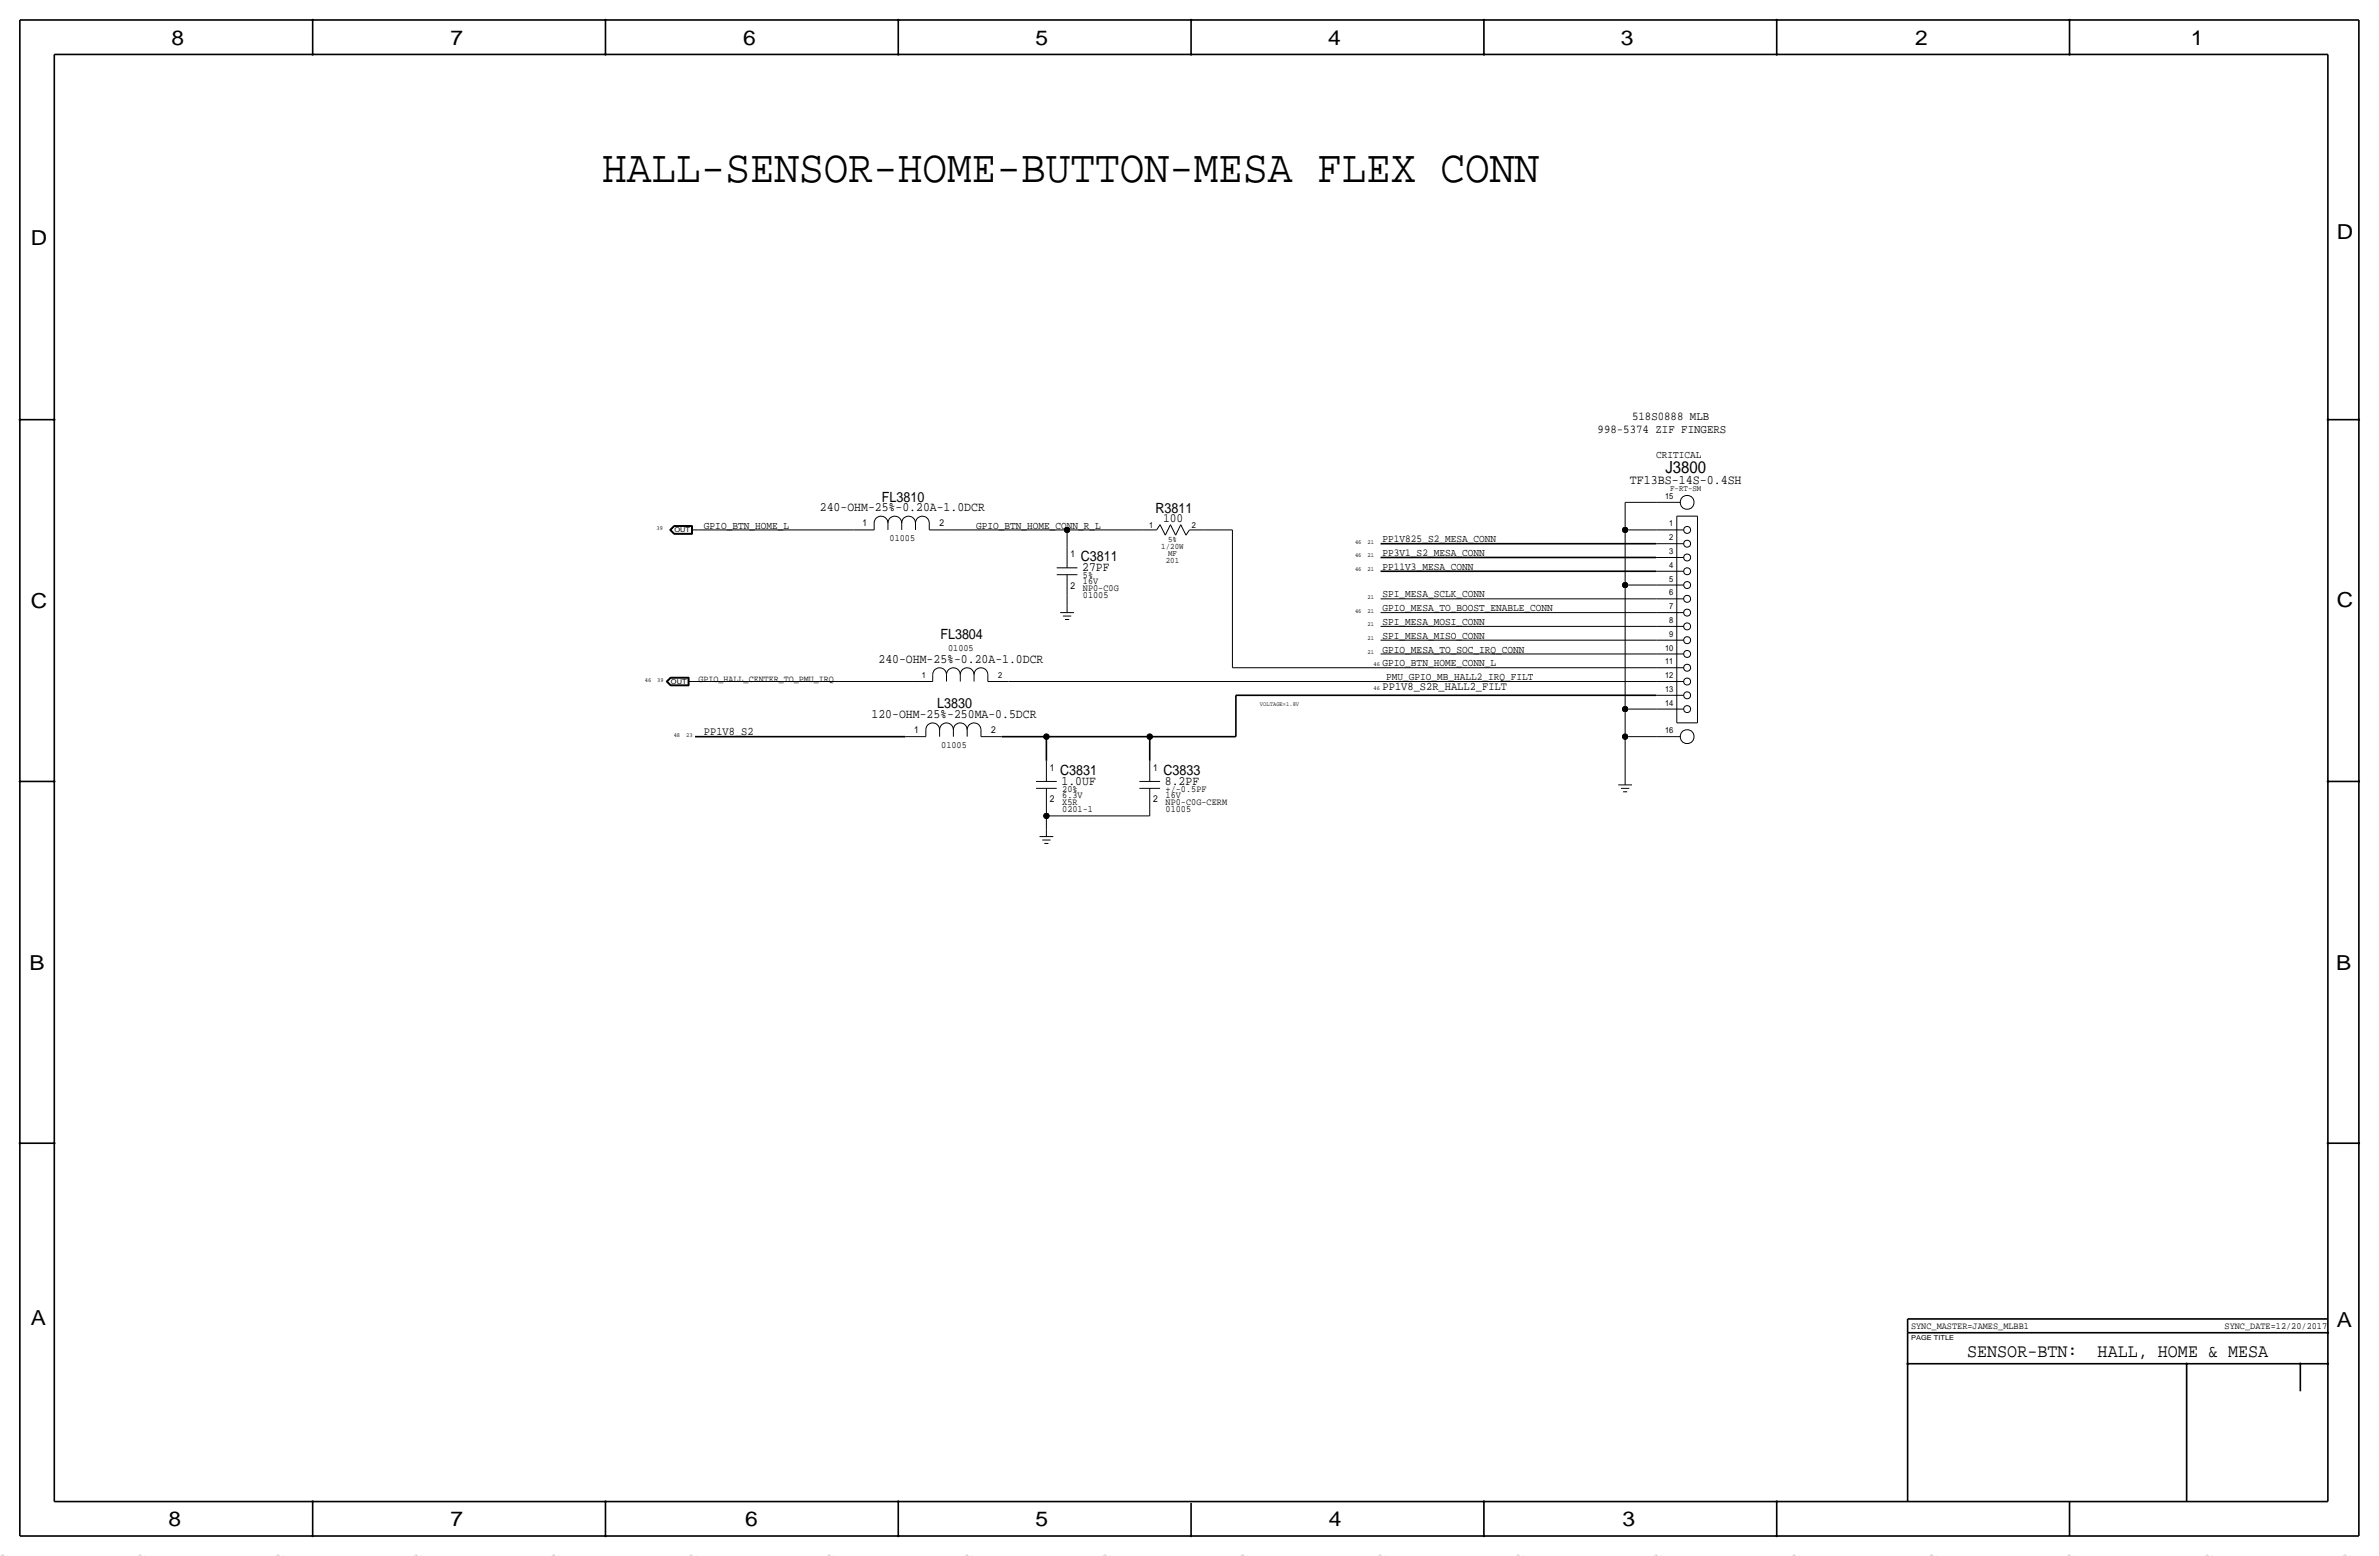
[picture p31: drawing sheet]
<svg xmlns="http://www.w3.org/2000/svg" width="877mm" height="574mm" viewBox="0 0 877 574" stroke-linecap="round" stroke-linejoin="round" font-family="sans-serif">
<defs><g id="words">
<text font-size="17" x="221.9" y="67.1">HALL-SENSOR-HOME-BUTTON-MESA FLEX CONN</text>
<g font-size="7.6">
<text x="63.2" y="16.5">8</text>
<text x="166.1" y="16.5">7</text>
<text x="274" y="16.5">6</text>
<text x="381.7" y="16.5">5</text>
<text x="489.7" y="16.5">4</text>
<text x="597.6" y="16.5">3</text>
<text x="706.1" y="16.5">2</text>
<text x="807.7" y="16.5">1</text>
<text x="861.5" y="88.1">D</text>
<text x="11.4" y="90.4">D</text>
<text x="11.4" y="224.3">C</text>
<text x="861.5" y="223.8">C</text>
<text x="10.8" y="357.6">B</text>
<text x="861.3" y="357.4">B</text>
<text x="11.3" y="488.4">A</text>
<text x="861.5" y="489.2">A</text>
<text x="62.2" y="562.6">8</text>
<text x="166" y="562.6">7</text>
<text x="274.8" y="562.6">6</text>
<text x="381.7" y="562.6">5</text>
<text x="489.9" y="562.6">4</text>
<text x="598.1" y="562.6">3</text>
</g>
<g font-size="6.9">
<text x="725.2" y="500.1">SENSOR-BTN:</text>
<text x="773.3" y="500.1">HALL, HOME &amp; MESA</text>
</g>
<text font-size="6.2" x="614" y="174.5">J3800</text>
<g font-size="5.2">
<text x="325.1" y="184.9">FL3810</text>
<text x="425.9" y="189">R3811</text>
<text x="398.5" y="206.8">C3811</text>
<text x="346.7" y="235.7">FL3804</text>
<text x="345.6" y="261.1">L3830</text>
<text x="390.9" y="285.5">C3831</text>
<text x="429" y="285.5">C3833</text>
</g>
<text font-size="4.8" x="600.9" y="178.3">TF13BS-14S-0.4SH</text>
<g font-size="4.7">
<text x="302.3" y="188.5">240-OHM-25%-0.20A-1.0DCR</text>
<text x="428.8" y="192.5">100</text>
<text x="399" y="210.6">27PF</text>
<text x="323.9" y="244.3">240-OHM-25%-0.20A-1.0DCR</text>
<text x="321.3" y="264.7">120-OHM-25%-250MA-0.5DCR</text>
<text x="391.4" y="289.3">1.0UF</text>
<text x="429.5" y="289.3">8.2PF</text>
</g>
<g font-size="4.4">
<text x="601.7" y="154.7">518S0888 MLB</text>
<text x="589" y="159.8">998-5374 ZIF FINGERS</text>
</g>
<g font-size="4.3">
<text x="509.7" y="254.5">PP1V8_S2R_HALL2_FILT</text>
<text x="259.5" y="271">PP1V8_S2</text>
</g>
<g font-size="3.9">
<text x="610.6" y="168.7">CRITICAL</text>
<text x="259.5" y="194.8">GPIO_BTN_HOME_L</text>
<text x="359.9" y="194.8">GPIO_BTN_HOME_CONN_R_L</text>
<text x="509.7" y="199.9">PP1V825_S2_MESA_CONN</text>
<text x="509.7" y="205">PP3V1_S2_MESA_CONN</text>
<text x="509.7" y="210.1">PP11V3_MESA_CONN</text>
<text x="509.7" y="220.2">SPI_MESA_SCLK_CONN</text>
<text x="509.7" y="225.3">GPIO_MESA_TO_BOOST_ENABLE_CONN</text>
<text x="509.7" y="230.4">SPI_MESA_MOSI_CONN</text>
<text x="509.7" y="235.5">SPI_MESA_MISO_CONN</text>
<text x="509.7" y="240.5">GPIO_MESA_TO_SOC_IRQ_CONN</text>
<text x="509.7" y="245.6">GPIO_BTN_HOME_CONN_L</text>
<text x="511" y="250.7">PMU_GPIO_MB_HALL2_IRQ_FILT</text>
</g>
<g font-size="3.5">
<text x="318" y="194.1">1</text>
<text x="346.4" y="194.1">2</text>
<text x="328" y="199.4">01005</text>
<text x="394.7" y="205.5">1</text>
<text x="399.2" y="213.1">5%</text>
<text x="399.2" y="215.4">16V</text>
<text x="394.7" y="216.9">2</text>
<text x="399.2" y="220.5">01005</text>
<text x="399.2" y="217.9">NP0-C0G</text>
<text x="349.6" y="240">01005</text>
<text x="257.5" y="251.2">GPIO_HALL_CENTER_TO_PMU_IRQ</text>
<text x="337" y="270.3">1</text>
<text x="347" y="275.6">01005</text>
<text x="365.5" y="270.3">2</text>
<text x="387" y="284.2">1</text>
<text x="425.1" y="284.2">1</text>
<text x="391.6" y="291.8">20%</text>
<text x="429.7" y="291.8">+/-0.5PF</text>
<text x="387" y="295.7">2</text>
<text x="391.6" y="296.7">X5R</text>
<text x="391.6" y="294.1">6.3V</text>
<text x="391.6" y="299.2">0201-1</text>
<text x="425.1" y="295.7">2</text>
<text x="429.7" y="296.7">NP0-C0G-CERM</text>
<text x="429.7" y="294.1">16V</text>
<text x="429.7" y="299.2">01005</text>
<text x="704.5" y="490">SYNC_MASTER=JAMES_MLBB1</text>
<text x="820.1" y="490">SYNC_DATE=12/20/2017</text>
</g>
<g font-size="3.1">
<text x="613.9" y="183.9">15</text>
<text x="615.7" y="181.1">F-RT-SM</text>
<text x="423.6" y="194.6">1</text>
<text x="439.4" y="194.6">2</text>
<text x="615.4" y="194.1">1</text>
<text x="428.1" y="202.4">1/20W</text>
<text x="430.6" y="199.9">5%</text>
<text x="615.4" y="199.1">2</text>
<text x="429.8" y="207.5">201</text>
<text x="430.6" y="205">MF</text>
<text x="615.4" y="209.3">4</text>
<text x="615.4" y="204.2">3</text>
<text x="615.4" y="214.4">5</text>
<text x="615.4" y="219.5">6</text>
<text x="615.4" y="224.5">7</text>
<text x="615.4" y="229.6">8</text>
<text x="613.9" y="239.8">10</text>
<text x="615.4" y="234.7">9</text>
<text x="613.9" y="244.9">11</text>
<text x="339.8" y="249.9">1</text>
<text x="368" y="249.9">2</text>
<text x="613.9" y="249.9">12</text>
<text x="613.9" y="255">13</text>
<text x="613.9" y="260.1">14</text>
<text x="613.9" y="270.3">16</text>
</g>
<g font-size="2.8" fill="#b6b6b4">
<text x="0" y="573.5" transform="rotate(45 0 573.5)">=</text>
<text x="101.6" y="573.5" transform="rotate(45 101.6 573.5)">=</text>
<text x="152.4" y="573.5" transform="rotate(45 152.4 573.5)">=</text>
<text x="203.2" y="573.5" transform="rotate(45 203.2 573.5)">=</text>
<text x="355.6" y="573.5" transform="rotate(45 355.6 573.5)">=</text>
<text x="406.4" y="573.5" transform="rotate(45 406.4 573.5)">=</text>
<text x="457.2" y="573.5" transform="rotate(45 457.2 573.5)">=</text>
<text x="609.6" y="573.5" transform="rotate(45 609.6 573.5)">=</text>
<text x="660.4" y="573.5" transform="rotate(45 660.4 573.5)">=</text>
<text x="711.2" y="573.5" transform="rotate(45 711.2 573.5)">=</text>
<text x="863.6" y="573.5" transform="rotate(45 863.6 573.5)">=</text>
</g>
<g font-size="2.5">
<text x="248.6" y="196.1">OUT</text>
<text x="247.3" y="252">OUT</text>
<text x="704.5" y="493.8">PAGE TITLE</text>
</g>
<g font-size="2.3">
<text x="242.1" y="195.3">39</text>
<text x="499.6" y="200.4">46</text>
<text x="504.1" y="200.4">21</text>
<text x="499.6" y="205.5">46</text>
<text x="504.1" y="205.5">21</text>
<text x="499.6" y="210.6">46</text>
<text x="504.1" y="210.6">21</text>
<text x="504.1" y="220.7">21</text>
<text x="499.6" y="225.8">46</text>
<text x="504.1" y="225.8">21</text>
<text x="504.1" y="230.9">21</text>
<text x="504.1" y="236">21</text>
<text x="504.1" y="241">21</text>
<text x="506.4" y="245.6">46</text>
<text x="237.7" y="251.2">46</text>
<text x="242.3" y="251.2">39</text>
<text x="506.4" y="254.5">46</text>
<text x="464.5" y="260.1">VOLTAGE=1.8V</text>
<text x="248.4" y="271.5">48</text>
<text x="252.9" y="271.5">23</text>
</g>
</g></defs>
<g fill="none" stroke="#000" stroke-width=".6" stroke-linecap="butt">
<path d="M7.3 7.4v558.8zM7.3 7.4h862.3zM115.3 7.4v12.7zM223.2 7.4v12.7zM331.2 7.4v12.7zM439.1 7.4v12.7zM547.1 7.4v12.7zM655 7.4v12.7zM763 7.4v12.7zM869.6 7.4v558.8zM20 20.1v533.4zM20 20.1h838.2z"/>
<path d="M858.2 20.1v533.4zM7.3 154.7h12.7zM858.2 154.7h11.4zM509 200.4h101.6zM509 205.5h101.6zM509 210.6h101.6zM455.6 256.3h155zM455.6 256.3v15.2zM256.2 271.5h77.5zM369.3 271.5h16.5zM385.8 271.5h38.1zM385.8 271.5v8.9z"/>
<path d="M423.9 271.5h31.7zM423.9 271.5v8.9zM7.3 288h12.7zM858.2 288h11.4zM7.3 421.4h12.7zM858.2 421.4h11.4zM703.3 491.2h154.9zM703.3 486.2h154.9zM703.3 486.2v5zM703.3 491.2v62.3zM703.3 502.7h154.9zM806.1 502.7v50.8z"/>
<path d="M848.1 502.7v10.1zM20 553.5h838.2zM115.3 553.5v12.7zM223.2 553.5v12.7zM331.2 553.5v12.7zM439.1 554v12.2zM547.1 553.5v12.7zM655 553.5v12.7zM763 553.5v12.7zM7.3 566.2h862.3z"/>
</g>
<g fill="none" stroke="#000" stroke-width=".37">
<path d="M246.9 195.3l1.6 1.6zM246.9 195.3l1.6-1.5zM247 195.3l1.5-1.4zM247 195.3l1.5 1.5zM247.2 195.3l1.4-1.3zM247.2 195.3l1.4 1.4zM247.3 195.3l1.3-1.2zM247.3 195.3l1.3 1.3zM248.5 196.9h6.8zM248.5 193.8h6.8zM248.5 193.9h6.7zM248.5 196.8h6.7z"/>
<path d="M248.6 194h6.5zM248.6 196.7h6.5zM248.6 194.1h6.4zM248.6 196.6h6.4zM255 195.3h2.5zM255 194.1v2.5zM255.1 194v2.7zM255.2 193.9v2.9zM255.3 193.8v3.1zM257.5 195.3h57.2zM314.7 195.3h7.6zM322.3 192.8a2.54 2.54 0 0 1 2.5-2.5 2.54 2.54 0 0 1 2.6 2.5 2.54 2.54 0 0 1 2.5-2.5 2.54 2.54 0 0 1 2.5 2.5 2.54 2.54 0 0 1 2.6-2.5 2.54 2.54 0 0 1 2.5 2.5 2.54 2.54 0 0 1 2.6-2.5 2.54 2.54 0 0 1 2.5 2.5"/>
<path d="M322.3 192.8v2.5zM327.4 192.8v2.5zM332.4 192.8v2.5zM337.5 192.8v2.5zM342.6 192.8v2.5zM342.6 195.3h7.6zM350.2 195.3h43.2zM393.4 195.3v6.4zM393.4 195.3h27.9zM421.3 195.3h5.1zM427.7 193.4l1.9 3.9zM427.7 193.4l-1.3 1.9z"/>
<path d="M431.5 193.4l-1.9 3.9zM431.5 193.4l1.9 3.9zM435.3 193.4l-1.9 3.9zM435.3 193.4l1.9 3.9zM438.5 195.3h5.7zM438.5 195.3l-1.3 2zM444.2 195.3h10.2zM454.4 195.3v50.8zM599.1 195.3v20.3zM599.1 185.2v10.1zM599.1 195.3h11.5zM599.1 185.2h11.5z"/>
<path d="M610.6 185.2h8.9zM610.6 195.3h10.1zM618.2 190.2h7.6zM618.2 190.2v76.2zM625.8 190.2v76.2zM389.6 211.8h7.6zM389.6 209.3h7.6zM393.4 219.5v3.8zM393.4 201.7v7.6zM393.4 211.8v7.7zM599.1 215.6v45.8zM599.1 215.6h11.5z"/>
<path d="M610.6 210.6h10.1zM610.6 205.5h10.1zM610.6 200.4h10.1zM610.6 215.6h10.1zM390.9 225.8h5zM391.9 227.1h3zM392.6 228.3h1.6zM393.4 223.3v2.5zM509 225.8h101.6zM509 230.9h101.6zM509 236h101.6zM509 220.7h101.6z"/>
<path d="M610.6 220.7h10.1zM610.6 236h10.1zM610.6 230.9h10.1zM610.6 225.8h10.1zM245.6 251.2l1.6 1.6zM245.6 251.2l1.6-1.6zM245.8 251.2l1.4-1.5zM245.8 251.2l1.4 1.5zM245.9 251.2l1.4-1.4zM245.9 251.2l1.4 1.4zM246.1 251.2l1.2 1.3zM246.1 251.2l1.2-1.3z"/>
<path d="M247.2 249.6h6.8zM247.2 252.8h6.8zM247.2 252.7h6.7zM247.2 249.7h6.7zM247.3 249.8h6.5zM247.3 252.6h6.5zM247.3 249.9h6.4zM247.3 252.5h6.4zM253.7 249.9v2.6zM253.7 251.2h2.5zM253.8 249.8v2.8zM253.9 249.7v3z"/>
<path d="M254 249.6v3.2zM256.2 251.2h80zM336.2 251.2h7.7zM343.9 248.7a2.54 2.54 0 0 1 2.5-2.6 2.54 2.54 0 0 1 2.5 2.6 2.54 2.54 0 0 1 2.6-2.6 2.54 2.54 0 0 1 2.5 2.6 2.54 2.54 0 0 1 2.6-2.6 2.54 2.54 0 0 1 2.5 2.6 2.54 2.54 0 0 1 2.5-2.6 2.54 2.54 0 0 1 2.6 2.6M343.9 248.7v2.5zM348.9 248.7v2.5zM354 248.7v2.5zM359.1 248.7v2.5zM364.2 251.2h7.6zM364.2 248.7v2.5zM371.8 251.2h238.8zM454.4 246.1h156.2z"/>
<path d="M509 241h101.6zM610.6 256.3h10.1zM610.6 251.2h10.1zM610.6 246.1h10.1zM610.6 241h10.1zM333.7 271.5h7.6zM341.3 269a2.54 2.54 0 0 1 2.6-2.5 2.54 2.54 0 0 1 2.5 2.5 2.54 2.54 0 0 1 2.5-2.5 2.54 2.54 0 0 1 2.6 2.5 2.54 2.54 0 0 1 2.5-2.5 2.54 2.54 0 0 1 2.6 2.5 2.54 2.54 0 0 1 2.5-2.5 2.54 2.54 0 0 1 2.5 2.5M341.3 269v2.5zM346.4 269v2.5zM351.5 269v2.5zM356.6 269v2.5zM361.6 271.5h7.7z"/>
<path d="M361.6 269v2.5zM599.1 271.5v15.3zM599.1 261.4v10.1zM599.1 271.5h11.5zM599.1 261.4h11.5zM610.6 271.5h8.9zM610.6 261.4h10.1zM618.2 266.4h7.6zM382 290.6h7.6zM382 288h7.6zM385.8 298.2v2.5zM385.8 280.4v7.6z"/>
<path d="M385.8 290.6v7.6zM420.1 290.6h7.6zM420.1 288h7.6zM423.9 298.2v2.5zM423.9 280.4v7.6zM423.9 290.6v7.6zM596.6 289.3h5.1zM597.6 290.6h3.1zM598.4 291.8h1.5zM599.1 286.8v2.5zM383.2 308.4h5.1zM384.3 309.6h3z"/>
<path d="M385 310.9h1.5zM385.8 300.7h38.1zM385.8 300.7v5.1zM385.8 305.8v2.6z"/>
<circle cx="622" cy="185.2" r="2.56"/>
<circle cx="622" cy="195.3" r="1.28"/>
<circle cx="622" cy="215.7" r="1.28"/>
<circle cx="622" cy="210.6" r="1.28"/>
<circle cx="622" cy="200.4" r="1.28"/>
<circle cx="622" cy="205.5" r="1.28"/>
<circle cx="622" cy="225.8" r="1.28"/>
<circle cx="622" cy="236" r="1.28"/>
<circle cx="622" cy="230.9" r="1.28"/>
<circle cx="622" cy="220.7" r="1.28"/>
<circle cx="622" cy="256.3" r="1.28"/>
<circle cx="622" cy="251.2" r="1.28"/>
<circle cx="622" cy="246.1" r="1.28"/>
<circle cx="622" cy="241.1" r="1.28"/>
<circle cx="622" cy="271.5" r="2.56"/>
<circle cx="622" cy="261.4" r="1.28"/>
</g>
<g fill="#000" stroke="#000" stroke-width=".37">
<path d="M115.1 7.2h.4v.3h-.4zM115.1 19.9h.4v.3h-.4zM223 7.2h.4v.3h-.4zM223 19.9h.4v.3h-.4zM331 19.9h.4v.3h-.4zM331 7.2h.4v.3h-.4zM438.9 7.2h.4v.3h-.4zM438.9 19.9h.4v.3h-.4zM546.9 7.2h.4v.3h-.4zM546.9 19.9h.4v.3h-.4zM654.8 19.9h.4v.3h-.4zM654.8 7.2h.4v.3h-.4z"/>
<path d="M762.8 19.9h.4v.3h-.4zM762.8 7.2h.4v.3h-.4zM7.1 154.5h.4v.4h-.4zM19.8 154.5h.4v.4h-.4zM858 154.5h.4v.4h-.4zM869.5 154.5h.3v.4h-.3zM7.1 287.9h.4v.3h-.4zM19.8 287.9h.4v.3h-.4zM858 287.9h.4v.3h-.4zM869.5 287.9h.3v.3h-.3zM7.1 421.2h.4v.4h-.4zM19.8 421.2h.4v.4h-.4z"/>
<path d="M858 421.2h.4v.4h-.4zM869.5 421.2h.3v.4h-.3zM858 491.1h.4v.3h-.4zM703.1 502.5h.4v.3h-.4zM806 502.5h.3v.3h-.3zM847.9 502.5h.3v.3h-.3zM858 502.5h.4v.3h-.4zM115.1 553.3h.4v.3h-.4zM223 553.3h.4v.3h-.4zM331 553.3h.4v.3h-.4zM546.9 553.3h.4v.3h-.4zM654.8 553.3h.4v.3h-.4z"/>
<path d="M115.1 566h.4v.3h-.4zM223 566h.4v.3h-.4zM331 566h.4v.3h-.4zM438.9 566h.4v.3h-.4zM546.9 566h.4v.3h-.4zM654.8 566h.4v.3h-.4z"/>
<circle cx="393.4" cy="195.3" r="1.02"/>
<circle cx="599.1" cy="195.3" r="1.02"/>
<circle cx="599.1" cy="215.6" r="1.02"/>
<circle cx="385.8" cy="271.5" r="1.02"/>
<circle cx="423.9" cy="271.5" r="1.02"/>
<circle cx="599.1" cy="271.5" r="1.02"/>
<circle cx="599.1" cy="261.4" r="1.02"/>
<circle cx="385.8" cy="300.7" r="1.02"/>
</g>
<use href="#words"/>
</svg>
